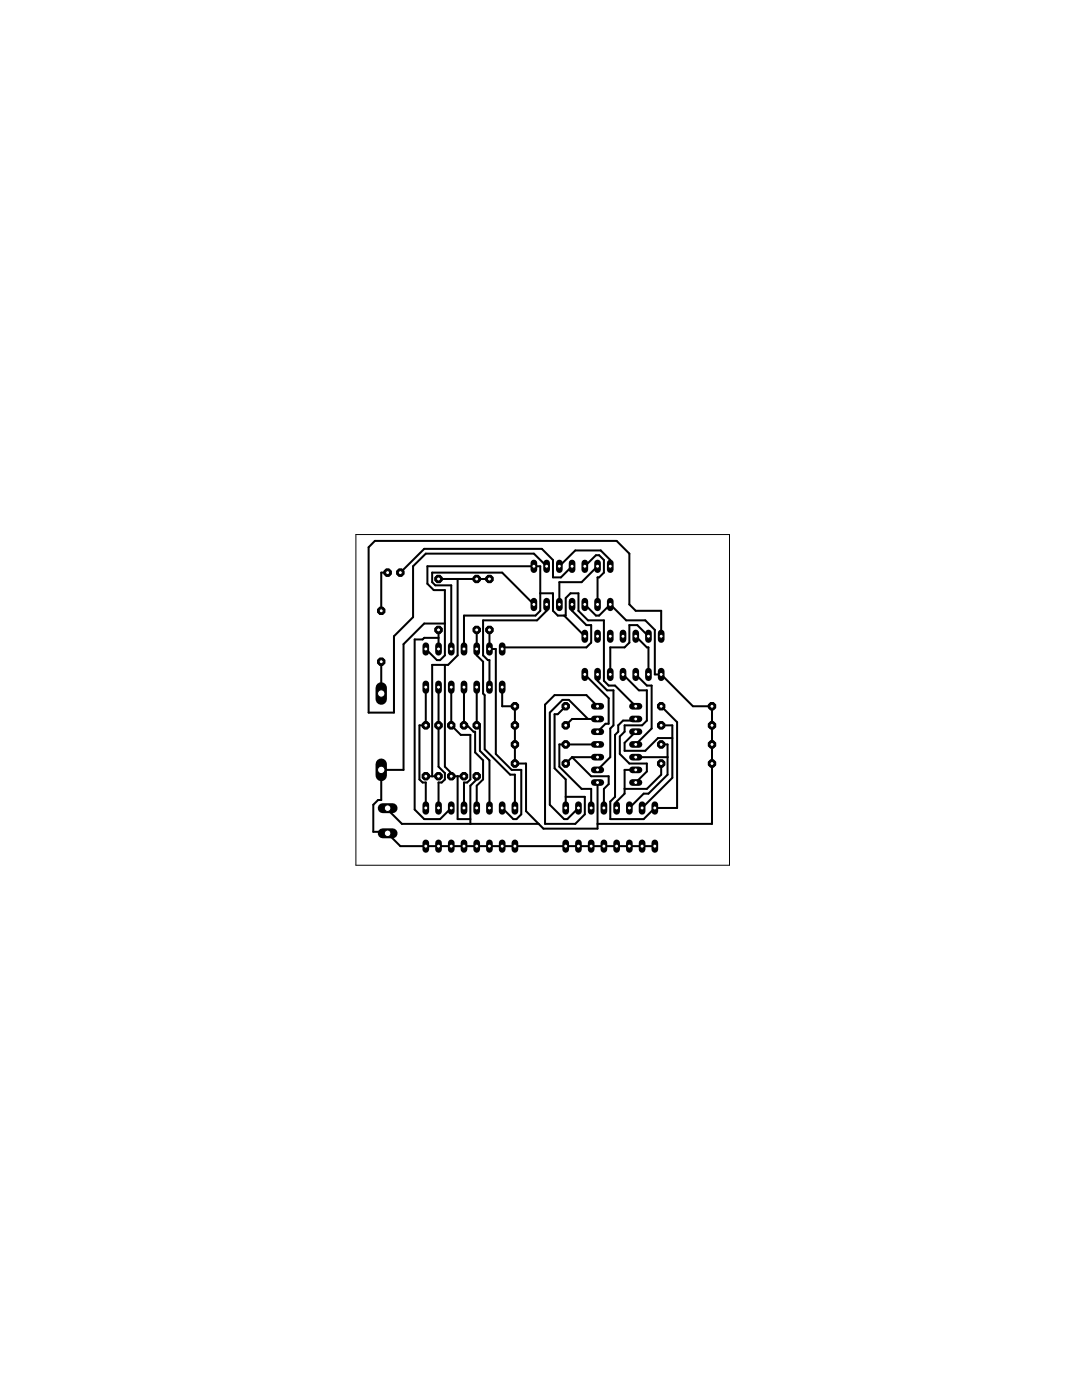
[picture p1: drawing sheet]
<svg xmlns="http://www.w3.org/2000/svg" width="216mm" height="279mm" viewBox="0 0 216 279" stroke-linecap="round" stroke-linejoin="round" font-family="sans-serif">
<g fill="none" stroke="#000" stroke-width=".4">
<path d="M77.3 114.3h-1.2v7.6M87.5 115.5h10.2M91.3 115.5v15.3l-1.9 1.9h-3.2v22.2M107.8 118.4h2.5v3.5l1 1h1.6v-3.5l.9-1h1.6v3.5l1.9 1.9h3.2v12.1l1 .9h1.2l4.2 4.1M109.1 113l-2.6-2.5h-21.5l-2.6 2.5v10.2l-3.8 3.8v15.2h-5v-33l1.2-1.3h48.2l2.6 2.6v10.1l1.3 1.3h5v5.1M111.6 113l3.2-3.1h5.1l1.9 1.9v1.2M114.2 113l-2.3 2.2h-1.6v-3.4l-2.2-2.3h-23.5l-4.7 4.8M116.7 113l2.2-2.2h.6l1 1v2.5l-1 .9h-.3v5.4M119.2 113l-3.1 3.2h-4.5v4.4M76.1 132.1v6.3M85 129.5l2.2 2.2h.6l1-.9v-13h-2.2l-1.3-1.3v-3.5h22.5v8.9l-1 1h-14.2v6.6M85 137.1v7.7h-1.3v10.8l.6 .6h.7v5"/>
<path d="M87.5 137.1v15.9l1.3 1.3v1.3l-.7 .6h-.6v5M87.5 127.3h-2.9l-.3 .3h-1.6v34l1.9 1.9h3.2l2.2-2.3M87.5 125.7v3.8M88.8 132.7v20.3l1.9 1.9M88.8 124.4h-4.2l-4.1 4.2v25h-4.4v6.1h-.7l-.9 .9v5.4h2.8v.3l2.6 2.6h50.8M90 137.1v7.7l1.9 1.9h2v8.9l-.7 .6h-.6v5M92.6 137.1v7.7h.6l1.3 1.2h.3v4.2l1.6 1.5v3.9l-1.3 1.2v4.4M95.1 125.7v5.1l1.3 1.3v6.3l.3 .3v10.8l5.1 5.1h.9v6.6M95.1 137.1v7.7h.7v5l1.9 1.9v9.5M97.7 125.7v3.8h1.2v21l3.2 3.1h1.9v8.9l-.9 1h-.7l-2.2-2.3M100.2 137.1v3.8h2.5v11.5h2.3v9.5l2.5 2.5M106.5 120.6l-6.3-6.3h-14v1.9l.7 .6h3.1v12.7"/>
<path d="M109.1 120.6v1.3l-1.9 1.9h-10.8v7l.9 .9h.4v5.4M112.6 122.9l4.1 4.1M114.2 120.6v1.3l2.8 2.9h1v3.4l-1 1h-16.5l-.3 .3M116.7 120.6l2.2 2.3h.6l2.3-2.3 3.1 3.2h3.9l1.9 1.9v8.9h1.2l6.4 6.3h3.8v23.5h-22.9M116.7 134.6l4.8 4.8v5h-.7l-1.6 1.6M119.2 134.6v1.3l1.9 1.9h1.3v7l-.6 .6v5.7l-2.6 2.5M124.3 134.6l3.2 3.2h1.6v6l-1 1h-3.5v1.2l-.9 1v3.5l1.9 1.9h3.5v1.6l-2.2 2.2M126.9 134.6l2.2 2.2h.9v8.6l-3.1 3.2M126.9 127l2.2 2.2h.3v5.4M129.4 127l-2.2-2.2h-1.6v3.4l-1 1h-2.8v5.4M85 154.9h2.5M90 154.9h2.6"/>
<path d="M91.3 154.9v8.6h2.6M95.1 154.9v.7l-1.2 1.2v7.6M112.9 140.9l-1.6 1.6h-.6v10.8l2.2 2.3v5.6M114.2 151.1l3.8 3.8h3.5v1.6l-1 .9v3.8M114.2 151.1l-1.3 1.3M114.2 151.1h5M117.3 143.5l-3.8-3.8h-1.3l-2.5 2.5v18.4l2.9 2.9h.6l2.2-2.3M119.2 156.2v9.2h-10.8l-.9-1M119.2 140.9l-2.2-2.2h-6.3l-1.9 1.9v23.8h6l1.9-1.9v-3.5h-3.8M119.2 143.5h-5l-1.3 1.3M119.2 148.6h-7.6v4.4l4.5 4.4h1.9v3.8M126.9 153.6h-2.3v4.8l-1.6 1.6v1.2"/>
<path d="M126.9 151.1h6.3M126.9 146l-2.3 2.3v1.5h4.2l2.5-2.5h2.9M131.9 140.9l3.2 3.2v17.1h-4.4l-2.3 2.3h-6.6v-3.5l.9-1v-12.3l.7-.7v-1.2l.9-1h2.2l.4-.3M131.9 144.8h2.3v10.4l-6.1 6M131.9 148.6h1.3v6l-3.8 3.8h-1l-2.8 2.8M131.9 152.4v2.2l-2.8 2.8h-4.5M77.3 161.3v.3l2.9 2.8h27.3"/>
</g>
<path d="M76.1 137.3v2.2" fill="none" stroke="#000" stroke-width="2.3"/>
<circle cx="76.1" cy="138.4" r=".74" fill="#fff" stroke="#000" stroke-width=".2"/>
<path d="M76.1 152.5v2.3" fill="none" stroke="#000" stroke-width="2.3"/>
<circle cx="76.1" cy="153.6" r=".74" fill="#fff" stroke="#000" stroke-width=".2"/>
<circle cx="77.3" cy="114.3" r=".71" fill="#000" stroke="#000" stroke-width=".2"/>
<circle cx="77.3" cy="114.3" r=".4" fill="#fff" stroke="#000" stroke-width=".2"/>
<circle cx="79.9" cy="114.3" r=".71" fill="#000" stroke="#000" stroke-width=".2"/>
<circle cx="79.9" cy="114.3" r=".4" fill="#fff" stroke="#000" stroke-width=".2"/>
<circle cx="76.1" cy="121.9" r=".71" fill="#000" stroke="#000" stroke-width=".2"/>
<circle cx="76.1" cy="121.9" r=".4" fill="#fff" stroke="#000" stroke-width=".2"/>
<circle cx="76.1" cy="132.1" r=".71" fill="#000" stroke="#000" stroke-width=".2"/>
<circle cx="76.1" cy="132.1" r=".4" fill="#fff" stroke="#000" stroke-width=".2"/>
<circle cx="102.7" cy="140.9" r=".71" fill="#000" stroke="#000" stroke-width=".2"/>
<circle cx="102.7" cy="140.9" r=".4" fill="#fff" stroke="#000" stroke-width=".2"/>
<circle cx="112.9" cy="140.9" r=".71" fill="#000" stroke="#000" stroke-width=".2"/>
<circle cx="112.9" cy="140.9" r=".4" fill="#fff" stroke="#000" stroke-width=".2"/>
<circle cx="102.7" cy="144.8" r=".71" fill="#000" stroke="#000" stroke-width=".2"/>
<circle cx="102.7" cy="144.8" r=".4" fill="#fff" stroke="#000" stroke-width=".2"/>
<circle cx="112.9" cy="144.8" r=".71" fill="#000" stroke="#000" stroke-width=".2"/>
<circle cx="112.9" cy="144.8" r=".4" fill="#fff" stroke="#000" stroke-width=".2"/>
<circle cx="102.7" cy="148.6" r=".71" fill="#000" stroke="#000" stroke-width=".2"/>
<circle cx="102.7" cy="148.6" r=".4" fill="#fff" stroke="#000" stroke-width=".2"/>
<circle cx="112.9" cy="148.6" r=".71" fill="#000" stroke="#000" stroke-width=".2"/>
<circle cx="112.9" cy="148.6" r=".4" fill="#fff" stroke="#000" stroke-width=".2"/>
<circle cx="102.7" cy="152.4" r=".71" fill="#000" stroke="#000" stroke-width=".2"/>
<circle cx="102.7" cy="152.4" r=".4" fill="#fff" stroke="#000" stroke-width=".2"/>
<circle cx="112.9" cy="152.4" r=".71" fill="#000" stroke="#000" stroke-width=".2"/>
<circle cx="112.9" cy="152.4" r=".4" fill="#fff" stroke="#000" stroke-width=".2"/>
<circle cx="142.1" cy="152.4" r=".71" fill="#000" stroke="#000" stroke-width=".2"/>
<circle cx="142.1" cy="152.4" r=".4" fill="#fff" stroke="#000" stroke-width=".2"/>
<circle cx="131.9" cy="152.4" r=".71" fill="#000" stroke="#000" stroke-width=".2"/>
<circle cx="131.9" cy="152.4" r=".4" fill="#fff" stroke="#000" stroke-width=".2"/>
<circle cx="142.1" cy="148.6" r=".71" fill="#000" stroke="#000" stroke-width=".2"/>
<circle cx="142.1" cy="148.6" r=".4" fill="#fff" stroke="#000" stroke-width=".2"/>
<circle cx="131.9" cy="148.6" r=".71" fill="#000" stroke="#000" stroke-width=".2"/>
<circle cx="131.9" cy="148.6" r=".4" fill="#fff" stroke="#000" stroke-width=".2"/>
<circle cx="142.1" cy="144.8" r=".71" fill="#000" stroke="#000" stroke-width=".2"/>
<circle cx="142.1" cy="144.8" r=".4" fill="#fff" stroke="#000" stroke-width=".2"/>
<circle cx="131.9" cy="144.8" r=".71" fill="#000" stroke="#000" stroke-width=".2"/>
<circle cx="131.9" cy="144.8" r=".4" fill="#fff" stroke="#000" stroke-width=".2"/>
<circle cx="142.1" cy="140.9" r=".71" fill="#000" stroke="#000" stroke-width=".2"/>
<circle cx="142.1" cy="140.9" r=".4" fill="#fff" stroke="#000" stroke-width=".2"/>
<circle cx="131.9" cy="140.9" r=".71" fill="#000" stroke="#000" stroke-width=".2"/>
<circle cx="131.9" cy="140.9" r=".4" fill="#fff" stroke="#000" stroke-width=".2"/>
<circle cx="85" cy="144.8" r=".71" fill="#000" stroke="#000" stroke-width=".2"/>
<circle cx="85" cy="144.8" r=".4" fill="#fff" stroke="#000" stroke-width=".2"/>
<circle cx="85" cy="154.9" r=".71" fill="#000" stroke="#000" stroke-width=".2"/>
<circle cx="85" cy="154.9" r=".4" fill="#fff" stroke="#000" stroke-width=".2"/>
<circle cx="87.5" cy="144.8" r=".71" fill="#000" stroke="#000" stroke-width=".2"/>
<circle cx="87.5" cy="144.8" r=".4" fill="#fff" stroke="#000" stroke-width=".2"/>
<circle cx="87.5" cy="154.9" r=".71" fill="#000" stroke="#000" stroke-width=".2"/>
<circle cx="87.5" cy="154.9" r=".4" fill="#fff" stroke="#000" stroke-width=".2"/>
<circle cx="87.5" cy="125.7" r=".71" fill="#000" stroke="#000" stroke-width=".2"/>
<circle cx="87.5" cy="125.7" r=".4" fill="#fff" stroke="#000" stroke-width=".2"/>
<circle cx="87.5" cy="115.5" r=".71" fill="#000" stroke="#000" stroke-width=".2"/>
<circle cx="87.5" cy="115.5" r=".4" fill="#fff" stroke="#000" stroke-width=".2"/>
<circle cx="90" cy="144.8" r=".71" fill="#000" stroke="#000" stroke-width=".2"/>
<circle cx="90" cy="144.8" r=".4" fill="#fff" stroke="#000" stroke-width=".2"/>
<circle cx="90" cy="154.9" r=".71" fill="#000" stroke="#000" stroke-width=".2"/>
<circle cx="90" cy="154.9" r=".4" fill="#fff" stroke="#000" stroke-width=".2"/>
<circle cx="92.6" cy="144.8" r=".71" fill="#000" stroke="#000" stroke-width=".2"/>
<circle cx="92.6" cy="144.8" r=".4" fill="#fff" stroke="#000" stroke-width=".2"/>
<circle cx="92.6" cy="154.9" r=".71" fill="#000" stroke="#000" stroke-width=".2"/>
<circle cx="92.6" cy="154.9" r=".4" fill="#fff" stroke="#000" stroke-width=".2"/>
<circle cx="95.1" cy="144.8" r=".71" fill="#000" stroke="#000" stroke-width=".2"/>
<circle cx="95.1" cy="144.8" r=".4" fill="#fff" stroke="#000" stroke-width=".2"/>
<circle cx="95.1" cy="154.9" r=".71" fill="#000" stroke="#000" stroke-width=".2"/>
<circle cx="95.1" cy="154.9" r=".4" fill="#fff" stroke="#000" stroke-width=".2"/>
<circle cx="97.7" cy="125.7" r=".71" fill="#000" stroke="#000" stroke-width=".2"/>
<circle cx="97.7" cy="125.7" r=".4" fill="#fff" stroke="#000" stroke-width=".2"/>
<circle cx="97.7" cy="115.5" r=".71" fill="#000" stroke="#000" stroke-width=".2"/>
<circle cx="97.7" cy="115.5" r=".4" fill="#fff" stroke="#000" stroke-width=".2"/>
<circle cx="95.1" cy="125.7" r=".71" fill="#000" stroke="#000" stroke-width=".2"/>
<circle cx="95.1" cy="125.7" r=".4" fill="#fff" stroke="#000" stroke-width=".2"/>
<circle cx="95.1" cy="115.5" r=".71" fill="#000" stroke="#000" stroke-width=".2"/>
<circle cx="95.1" cy="115.5" r=".4" fill="#fff" stroke="#000" stroke-width=".2"/>
<path d="M102.7 160.6v1.3" fill="none" stroke="#000" stroke-width="1.3"/>
<circle cx="102.7" cy="161.2" r=".4" fill="#fff" stroke="#000" stroke-width=".2"/>
<path d="M100.2 160.6v1.3" fill="none" stroke="#000" stroke-width="1.3"/>
<circle cx="100.2" cy="161.2" r=".4" fill="#fff" stroke="#000" stroke-width=".2"/>
<path d="M97.7 160.6v1.3" fill="none" stroke="#000" stroke-width="1.3"/>
<circle cx="97.7" cy="161.2" r=".4" fill="#fff" stroke="#000" stroke-width=".2"/>
<path d="M95.1 160.6v1.3" fill="none" stroke="#000" stroke-width="1.3"/>
<circle cx="95.1" cy="161.2" r=".4" fill="#fff" stroke="#000" stroke-width=".2"/>
<path d="M90 168.2v1.3" fill="none" stroke="#000" stroke-width="1.3"/>
<circle cx="90" cy="168.9" r=".4" fill="#fff" stroke="#000" stroke-width=".2"/>
<path d="M92.6 168.2v1.3" fill="none" stroke="#000" stroke-width="1.3"/>
<circle cx="92.6" cy="168.9" r=".4" fill="#fff" stroke="#000" stroke-width=".2"/>
<path d="M95.1 168.2v1.3" fill="none" stroke="#000" stroke-width="1.3"/>
<circle cx="95.1" cy="168.9" r=".4" fill="#fff" stroke="#000" stroke-width=".2"/>
<path d="M97.7 168.2v1.3" fill="none" stroke="#000" stroke-width="1.3"/>
<circle cx="97.7" cy="168.9" r=".4" fill="#fff" stroke="#000" stroke-width=".2"/>
<path d="M92.6 160.6v1.3" fill="none" stroke="#000" stroke-width="1.3"/>
<circle cx="92.6" cy="161.2" r=".4" fill="#fff" stroke="#000" stroke-width=".2"/>
<path d="M87.5 168.2v1.3" fill="none" stroke="#000" stroke-width="1.3"/>
<circle cx="87.5" cy="168.9" r=".4" fill="#fff" stroke="#000" stroke-width=".2"/>
<path d="M85 168.2v1.3" fill="none" stroke="#000" stroke-width="1.3"/>
<circle cx="85" cy="168.9" r=".4" fill="#fff" stroke="#000" stroke-width=".2"/>
<path d="M90 160.6v1.3" fill="none" stroke="#000" stroke-width="1.3"/>
<circle cx="90" cy="161.2" r=".4" fill="#fff" stroke="#000" stroke-width=".2"/>
<path d="M87.5 160.6v1.3" fill="none" stroke="#000" stroke-width="1.3"/>
<circle cx="87.5" cy="161.2" r=".4" fill="#fff" stroke="#000" stroke-width=".2"/>
<path d="M85 160.6v1.3" fill="none" stroke="#000" stroke-width="1.3"/>
<circle cx="85" cy="161.2" r=".4" fill="#fff" stroke="#000" stroke-width=".2"/>
<path d="M100.2 168.2v1.3" fill="none" stroke="#000" stroke-width="1.3"/>
<circle cx="100.2" cy="168.9" r=".4" fill="#fff" stroke="#000" stroke-width=".2"/>
<path d="M102.7 168.2v1.3" fill="none" stroke="#000" stroke-width="1.3"/>
<circle cx="102.7" cy="168.9" r=".4" fill="#fff" stroke="#000" stroke-width=".2"/>
<path d="M130.7 160.6v1.3" fill="none" stroke="#000" stroke-width="1.3"/>
<circle cx="130.7" cy="161.2" r=".4" fill="#fff" stroke="#000" stroke-width=".2"/>
<path d="M128.1 160.6v1.3" fill="none" stroke="#000" stroke-width="1.3"/>
<circle cx="128.1" cy="161.2" r=".4" fill="#fff" stroke="#000" stroke-width=".2"/>
<path d="M125.6 160.6v1.3" fill="none" stroke="#000" stroke-width="1.3"/>
<circle cx="125.6" cy="161.2" r=".4" fill="#fff" stroke="#000" stroke-width=".2"/>
<path d="M123 160.6v1.3" fill="none" stroke="#000" stroke-width="1.3"/>
<circle cx="123" cy="161.2" r=".4" fill="#fff" stroke="#000" stroke-width=".2"/>
<path d="M118 168.2v1.3" fill="none" stroke="#000" stroke-width="1.3"/>
<circle cx="118" cy="168.9" r=".4" fill="#fff" stroke="#000" stroke-width=".2"/>
<path d="M120.5 168.2v1.3" fill="none" stroke="#000" stroke-width="1.3"/>
<circle cx="120.5" cy="168.9" r=".4" fill="#fff" stroke="#000" stroke-width=".2"/>
<path d="M123 168.2v1.3" fill="none" stroke="#000" stroke-width="1.3"/>
<circle cx="123" cy="168.9" r=".4" fill="#fff" stroke="#000" stroke-width=".2"/>
<path d="M125.6 168.2v1.3" fill="none" stroke="#000" stroke-width="1.3"/>
<circle cx="125.6" cy="168.9" r=".4" fill="#fff" stroke="#000" stroke-width=".2"/>
<path d="M120.5 160.6v1.3" fill="none" stroke="#000" stroke-width="1.3"/>
<circle cx="120.5" cy="161.2" r=".4" fill="#fff" stroke="#000" stroke-width=".2"/>
<path d="M115.4 168.2v1.3" fill="none" stroke="#000" stroke-width="1.3"/>
<circle cx="115.4" cy="168.9" r=".4" fill="#fff" stroke="#000" stroke-width=".2"/>
<path d="M112.9 168.2v1.3" fill="none" stroke="#000" stroke-width="1.3"/>
<circle cx="112.9" cy="168.9" r=".4" fill="#fff" stroke="#000" stroke-width=".2"/>
<path d="M118 160.6v1.3" fill="none" stroke="#000" stroke-width="1.3"/>
<circle cx="118" cy="161.2" r=".4" fill="#fff" stroke="#000" stroke-width=".2"/>
<path d="M115.4 160.6v1.3" fill="none" stroke="#000" stroke-width="1.3"/>
<circle cx="115.4" cy="161.2" r=".4" fill="#fff" stroke="#000" stroke-width=".2"/>
<path d="M112.9 160.6v1.3" fill="none" stroke="#000" stroke-width="1.3"/>
<circle cx="112.9" cy="161.2" r=".4" fill="#fff" stroke="#000" stroke-width=".2"/>
<path d="M128.1 168.2v1.3" fill="none" stroke="#000" stroke-width="1.3"/>
<circle cx="128.1" cy="168.9" r=".4" fill="#fff" stroke="#000" stroke-width=".2"/>
<path d="M130.7 168.2v1.3" fill="none" stroke="#000" stroke-width="1.3"/>
<circle cx="130.7" cy="168.9" r=".4" fill="#fff" stroke="#000" stroke-width=".2"/>
<path d="M85 136.5v1.3" fill="none" stroke="#000" stroke-width="1.3"/>
<circle cx="85" cy="137.1" r=".4" fill="#fff" stroke="#000" stroke-width=".2"/>
<path d="M87.5 136.5v1.3" fill="none" stroke="#000" stroke-width="1.3"/>
<circle cx="87.5" cy="137.1" r=".4" fill="#fff" stroke="#000" stroke-width=".2"/>
<path d="M100.2 136.5v1.3" fill="none" stroke="#000" stroke-width="1.3"/>
<circle cx="100.2" cy="137.1" r=".4" fill="#fff" stroke="#000" stroke-width=".2"/>
<path d="M100.2 128.9v1.3" fill="none" stroke="#000" stroke-width="1.3"/>
<circle cx="100.2" cy="129.5" r=".4" fill="#fff" stroke="#000" stroke-width=".2"/>
<path d="M90 136.5v1.3" fill="none" stroke="#000" stroke-width="1.3"/>
<circle cx="90" cy="137.1" r=".4" fill="#fff" stroke="#000" stroke-width=".2"/>
<path d="M92.6 136.5v1.3" fill="none" stroke="#000" stroke-width="1.3"/>
<circle cx="92.6" cy="137.1" r=".4" fill="#fff" stroke="#000" stroke-width=".2"/>
<path d="M97.7 136.5v1.3" fill="none" stroke="#000" stroke-width="1.3"/>
<circle cx="97.7" cy="137.1" r=".4" fill="#fff" stroke="#000" stroke-width=".2"/>
<path d="M95.1 136.5v1.3" fill="none" stroke="#000" stroke-width="1.3"/>
<circle cx="95.1" cy="137.1" r=".4" fill="#fff" stroke="#000" stroke-width=".2"/>
<path d="M97.7 128.9v1.3" fill="none" stroke="#000" stroke-width="1.3"/>
<circle cx="97.7" cy="129.5" r=".4" fill="#fff" stroke="#000" stroke-width=".2"/>
<path d="M95.1 128.9v1.3" fill="none" stroke="#000" stroke-width="1.3"/>
<circle cx="95.1" cy="129.5" r=".4" fill="#fff" stroke="#000" stroke-width=".2"/>
<path d="M92.6 128.9v1.3" fill="none" stroke="#000" stroke-width="1.3"/>
<circle cx="92.6" cy="129.5" r=".4" fill="#fff" stroke="#000" stroke-width=".2"/>
<path d="M90 128.9v1.3" fill="none" stroke="#000" stroke-width="1.3"/>
<circle cx="90" cy="129.5" r=".4" fill="#fff" stroke="#000" stroke-width=".2"/>
<path d="M87.5 128.9v1.3" fill="none" stroke="#000" stroke-width="1.3"/>
<circle cx="87.5" cy="129.5" r=".4" fill="#fff" stroke="#000" stroke-width=".2"/>
<path d="M85 128.9v1.3" fill="none" stroke="#000" stroke-width="1.3"/>
<circle cx="85" cy="129.5" r=".4" fill="#fff" stroke="#000" stroke-width=".2"/>
<path d="M118.6 140.9h1.3" fill="none" stroke="#000" stroke-width="1.3"/>
<circle cx="119.2" cy="140.9" r=".4" fill="#fff" stroke="#000" stroke-width=".2"/>
<path d="M118.6 143.5h1.3" fill="none" stroke="#000" stroke-width="1.3"/>
<circle cx="119.2" cy="143.5" r=".4" fill="#fff" stroke="#000" stroke-width=".2"/>
<path d="M118.6 156.2h1.3" fill="none" stroke="#000" stroke-width="1.3"/>
<circle cx="119.2" cy="156.2" r=".4" fill="#fff" stroke="#000" stroke-width=".2"/>
<path d="M126.2 156.2h1.3" fill="none" stroke="#000" stroke-width="1.3"/>
<circle cx="126.9" cy="156.2" r=".4" fill="#fff" stroke="#000" stroke-width=".2"/>
<path d="M118.6 146h1.3" fill="none" stroke="#000" stroke-width="1.3"/>
<circle cx="119.2" cy="146" r=".4" fill="#fff" stroke="#000" stroke-width=".2"/>
<path d="M118.6 148.6h1.3" fill="none" stroke="#000" stroke-width="1.3"/>
<circle cx="119.2" cy="148.6" r=".4" fill="#fff" stroke="#000" stroke-width=".2"/>
<path d="M118.6 153.6h1.3" fill="none" stroke="#000" stroke-width="1.3"/>
<circle cx="119.2" cy="153.6" r=".4" fill="#fff" stroke="#000" stroke-width=".2"/>
<path d="M118.6 151.1h1.3" fill="none" stroke="#000" stroke-width="1.3"/>
<circle cx="119.2" cy="151.1" r=".4" fill="#fff" stroke="#000" stroke-width=".2"/>
<path d="M126.2 153.6h1.3" fill="none" stroke="#000" stroke-width="1.3"/>
<circle cx="126.9" cy="153.6" r=".4" fill="#fff" stroke="#000" stroke-width=".2"/>
<path d="M126.2 151.1h1.3" fill="none" stroke="#000" stroke-width="1.3"/>
<circle cx="126.9" cy="151.1" r=".4" fill="#fff" stroke="#000" stroke-width=".2"/>
<path d="M126.2 148.6h1.3" fill="none" stroke="#000" stroke-width="1.3"/>
<circle cx="126.9" cy="148.6" r=".4" fill="#fff" stroke="#000" stroke-width=".2"/>
<path d="M126.2 146h1.3" fill="none" stroke="#000" stroke-width="1.3"/>
<circle cx="126.9" cy="146" r=".4" fill="#fff" stroke="#000" stroke-width=".2"/>
<path d="M126.2 143.5h1.3" fill="none" stroke="#000" stroke-width="1.3"/>
<circle cx="126.9" cy="143.5" r=".4" fill="#fff" stroke="#000" stroke-width=".2"/>
<path d="M126.2 140.9h1.3" fill="none" stroke="#000" stroke-width="1.3"/>
<circle cx="126.9" cy="140.9" r=".4" fill="#fff" stroke="#000" stroke-width=".2"/>
<path d="M106.5 120v1.3" fill="none" stroke="#000" stroke-width="1.3"/>
<circle cx="106.5" cy="120.6" r=".4" fill="#fff" stroke="#000" stroke-width=".2"/>
<path d="M109.1 120v1.3" fill="none" stroke="#000" stroke-width="1.3"/>
<circle cx="109.1" cy="120.6" r=".4" fill="#fff" stroke="#000" stroke-width=".2"/>
<path d="M121.8 120v1.3" fill="none" stroke="#000" stroke-width="1.3"/>
<circle cx="121.8" cy="120.6" r=".4" fill="#fff" stroke="#000" stroke-width=".2"/>
<path d="M121.8 112.4v1.3" fill="none" stroke="#000" stroke-width="1.3"/>
<circle cx="121.8" cy="113" r=".4" fill="#fff" stroke="#000" stroke-width=".2"/>
<path d="M111.6 120v1.3" fill="none" stroke="#000" stroke-width="1.3"/>
<circle cx="111.6" cy="120.6" r=".4" fill="#fff" stroke="#000" stroke-width=".2"/>
<path d="M114.2 120v1.3" fill="none" stroke="#000" stroke-width="1.3"/>
<circle cx="114.2" cy="120.6" r=".4" fill="#fff" stroke="#000" stroke-width=".2"/>
<path d="M119.2 120v1.3" fill="none" stroke="#000" stroke-width="1.3"/>
<circle cx="119.2" cy="120.6" r=".4" fill="#fff" stroke="#000" stroke-width=".2"/>
<path d="M116.7 120v1.3" fill="none" stroke="#000" stroke-width="1.3"/>
<circle cx="116.7" cy="120.6" r=".4" fill="#fff" stroke="#000" stroke-width=".2"/>
<path d="M119.2 112.4v1.3" fill="none" stroke="#000" stroke-width="1.3"/>
<circle cx="119.2" cy="113" r=".4" fill="#fff" stroke="#000" stroke-width=".2"/>
<path d="M116.7 112.4v1.3" fill="none" stroke="#000" stroke-width="1.3"/>
<circle cx="116.7" cy="113" r=".4" fill="#fff" stroke="#000" stroke-width=".2"/>
<path d="M114.2 112.4v1.3" fill="none" stroke="#000" stroke-width="1.3"/>
<circle cx="114.2" cy="113" r=".4" fill="#fff" stroke="#000" stroke-width=".2"/>
<path d="M111.6 112.4v1.3" fill="none" stroke="#000" stroke-width="1.3"/>
<circle cx="111.6" cy="113" r=".4" fill="#fff" stroke="#000" stroke-width=".2"/>
<path d="M109.1 112.4v1.3" fill="none" stroke="#000" stroke-width="1.3"/>
<circle cx="109.1" cy="113" r=".4" fill="#fff" stroke="#000" stroke-width=".2"/>
<path d="M106.5 112.4v1.3" fill="none" stroke="#000" stroke-width="1.3"/>
<circle cx="106.5" cy="113" r=".4" fill="#fff" stroke="#000" stroke-width=".2"/>
<path d="M116.7 133.9v1.4" fill="none" stroke="#000" stroke-width="1.3"/>
<circle cx="116.7" cy="134.6" r=".4" fill="#fff" stroke="#000" stroke-width=".2"/>
<path d="M119.2 133.9v1.4" fill="none" stroke="#000" stroke-width="1.3"/>
<circle cx="119.2" cy="134.6" r=".4" fill="#fff" stroke="#000" stroke-width=".2"/>
<path d="M131.9 133.9v1.4" fill="none" stroke="#000" stroke-width="1.3"/>
<circle cx="131.9" cy="134.6" r=".4" fill="#fff" stroke="#000" stroke-width=".2"/>
<path d="M131.9 126.3v1.3" fill="none" stroke="#000" stroke-width="1.3"/>
<circle cx="131.9" cy="127" r=".4" fill="#fff" stroke="#000" stroke-width=".2"/>
<path d="M121.8 133.9v1.4" fill="none" stroke="#000" stroke-width="1.3"/>
<circle cx="121.8" cy="134.6" r=".4" fill="#fff" stroke="#000" stroke-width=".2"/>
<path d="M124.3 133.9v1.4" fill="none" stroke="#000" stroke-width="1.3"/>
<circle cx="124.3" cy="134.6" r=".4" fill="#fff" stroke="#000" stroke-width=".2"/>
<path d="M129.4 133.9v1.4" fill="none" stroke="#000" stroke-width="1.3"/>
<circle cx="129.4" cy="134.6" r=".4" fill="#fff" stroke="#000" stroke-width=".2"/>
<path d="M126.9 133.9v1.4" fill="none" stroke="#000" stroke-width="1.3"/>
<circle cx="126.9" cy="134.6" r=".4" fill="#fff" stroke="#000" stroke-width=".2"/>
<path d="M129.4 126.3v1.3" fill="none" stroke="#000" stroke-width="1.3"/>
<circle cx="129.4" cy="127" r=".4" fill="#fff" stroke="#000" stroke-width=".2"/>
<path d="M126.9 126.3v1.3" fill="none" stroke="#000" stroke-width="1.3"/>
<circle cx="126.9" cy="127" r=".4" fill="#fff" stroke="#000" stroke-width=".2"/>
<path d="M124.3 126.3v1.3" fill="none" stroke="#000" stroke-width="1.3"/>
<circle cx="124.3" cy="127" r=".4" fill="#fff" stroke="#000" stroke-width=".2"/>
<path d="M121.8 126.3v1.3" fill="none" stroke="#000" stroke-width="1.3"/>
<circle cx="121.8" cy="127" r=".4" fill="#fff" stroke="#000" stroke-width=".2"/>
<path d="M119.2 126.3v1.3" fill="none" stroke="#000" stroke-width="1.3"/>
<circle cx="119.2" cy="127" r=".4" fill="#fff" stroke="#000" stroke-width=".2"/>
<path d="M116.7 126.3v1.3" fill="none" stroke="#000" stroke-width="1.3"/>
<circle cx="116.7" cy="127" r=".4" fill="#fff" stroke="#000" stroke-width=".2"/>
<path d="M76.4 166.3h1.9" fill="none" stroke="#000" stroke-width="2"/>
<circle cx="77.3" cy="166.3" r=".66" fill="#fff" stroke="#000" stroke-width=".2"/>
<path d="M76.4 161.3h1.9" fill="none" stroke="#000" stroke-width="2"/>
<circle cx="77.3" cy="161.3" r=".66" fill="#fff" stroke="#000" stroke-width=".2"/>
<circle cx="85" cy="144.8" r=".8" fill="#000" stroke="#000" stroke-width=".2"/>
<circle cx="85" cy="144.8" r=".4" fill="#fff" stroke="#000" stroke-width=".2"/>
<circle cx="90" cy="144.8" r=".8" fill="#000" stroke="#000" stroke-width=".2"/>
<circle cx="90" cy="144.8" r=".4" fill="#fff" stroke="#000" stroke-width=".2"/>
<circle cx="87.5" cy="144.8" r=".8" fill="#000" stroke="#000" stroke-width=".2"/>
<circle cx="87.5" cy="144.8" r=".4" fill="#fff" stroke="#000" stroke-width=".2"/>
<circle cx="90" cy="154.9" r=".8" fill="#000" stroke="#000" stroke-width=".2"/>
<circle cx="90" cy="154.9" r=".4" fill="#fff" stroke="#000" stroke-width=".2"/>
<circle cx="87.5" cy="154.9" r=".8" fill="#000" stroke="#000" stroke-width=".2"/>
<circle cx="87.5" cy="154.9" r=".4" fill="#fff" stroke="#000" stroke-width=".2"/>
<circle cx="85" cy="154.9" r=".8" fill="#000" stroke="#000" stroke-width=".2"/>
<circle cx="85" cy="154.9" r=".4" fill="#fff" stroke="#000" stroke-width=".2"/>
<circle cx="95.1" cy="144.8" r=".8" fill="#000" stroke="#000" stroke-width=".2"/>
<circle cx="95.1" cy="144.8" r=".4" fill="#fff" stroke="#000" stroke-width=".2"/>
<circle cx="92.6" cy="144.8" r=".8" fill="#000" stroke="#000" stroke-width=".2"/>
<circle cx="92.6" cy="144.8" r=".4" fill="#fff" stroke="#000" stroke-width=".2"/>
<circle cx="95.1" cy="154.9" r=".8" fill="#000" stroke="#000" stroke-width=".2"/>
<circle cx="95.1" cy="154.9" r=".4" fill="#fff" stroke="#000" stroke-width=".2"/>
<circle cx="92.6" cy="154.9" r=".8" fill="#000" stroke="#000" stroke-width=".2"/>
<circle cx="92.6" cy="154.9" r=".4" fill="#fff" stroke="#000" stroke-width=".2"/>
<circle cx="102.7" cy="152.4" r=".8" fill="#000" stroke="#000" stroke-width=".2"/>
<circle cx="102.7" cy="152.4" r=".4" fill="#fff" stroke="#000" stroke-width=".2"/>
<circle cx="102.7" cy="148.6" r=".8" fill="#000" stroke="#000" stroke-width=".2"/>
<circle cx="102.7" cy="148.6" r=".4" fill="#fff" stroke="#000" stroke-width=".2"/>
<circle cx="102.7" cy="144.8" r=".8" fill="#000" stroke="#000" stroke-width=".2"/>
<circle cx="102.7" cy="144.8" r=".4" fill="#fff" stroke="#000" stroke-width=".2"/>
<circle cx="102.7" cy="140.9" r=".8" fill="#000" stroke="#000" stroke-width=".2"/>
<circle cx="102.7" cy="140.9" r=".4" fill="#fff" stroke="#000" stroke-width=".2"/>
<circle cx="112.9" cy="140.9" r=".8" fill="#000" stroke="#000" stroke-width=".2"/>
<circle cx="112.9" cy="140.9" r=".4" fill="#fff" stroke="#000" stroke-width=".2"/>
<circle cx="112.9" cy="144.8" r=".8" fill="#000" stroke="#000" stroke-width=".2"/>
<circle cx="112.9" cy="144.8" r=".4" fill="#fff" stroke="#000" stroke-width=".2"/>
<circle cx="112.9" cy="148.6" r=".8" fill="#000" stroke="#000" stroke-width=".2"/>
<circle cx="112.9" cy="148.6" r=".4" fill="#fff" stroke="#000" stroke-width=".2"/>
<circle cx="131.9" cy="148.6" r=".8" fill="#000" stroke="#000" stroke-width=".2"/>
<circle cx="131.9" cy="148.6" r=".4" fill="#fff" stroke="#000" stroke-width=".2"/>
<circle cx="131.9" cy="144.8" r=".8" fill="#000" stroke="#000" stroke-width=".2"/>
<circle cx="131.9" cy="144.8" r=".4" fill="#fff" stroke="#000" stroke-width=".2"/>
<circle cx="131.9" cy="140.9" r=".8" fill="#000" stroke="#000" stroke-width=".2"/>
<circle cx="131.9" cy="140.9" r=".4" fill="#fff" stroke="#000" stroke-width=".2"/>
<circle cx="131.9" cy="152.4" r=".8" fill="#000" stroke="#000" stroke-width=".2"/>
<circle cx="131.9" cy="152.4" r=".4" fill="#fff" stroke="#000" stroke-width=".2"/>
<circle cx="112.9" cy="152.4" r=".8" fill="#000" stroke="#000" stroke-width=".2"/>
<circle cx="112.9" cy="152.4" r=".4" fill="#fff" stroke="#000" stroke-width=".2"/>
<circle cx="142.1" cy="140.9" r=".8" fill="#000" stroke="#000" stroke-width=".2"/>
<circle cx="142.1" cy="140.9" r=".4" fill="#fff" stroke="#000" stroke-width=".2"/>
<circle cx="97.7" cy="115.5" r=".8" fill="#000" stroke="#000" stroke-width=".2"/>
<circle cx="97.7" cy="115.5" r=".4" fill="#fff" stroke="#000" stroke-width=".2"/>
<circle cx="87.5" cy="125.7" r=".8" fill="#000" stroke="#000" stroke-width=".2"/>
<circle cx="87.5" cy="125.7" r=".4" fill="#fff" stroke="#000" stroke-width=".2"/>
<circle cx="76.1" cy="121.9" r=".8" fill="#000" stroke="#000" stroke-width=".2"/>
<circle cx="76.1" cy="121.9" r=".4" fill="#fff" stroke="#000" stroke-width=".2"/>
<circle cx="142.1" cy="152.4" r=".8" fill="#000" stroke="#000" stroke-width=".2"/>
<circle cx="142.1" cy="152.4" r=".4" fill="#fff" stroke="#000" stroke-width=".2"/>
<circle cx="76.1" cy="132.1" r=".8" fill="#000" stroke="#000" stroke-width=".2"/>
<circle cx="76.1" cy="132.1" r=".4" fill="#fff" stroke="#000" stroke-width=".2"/>
<circle cx="97.7" cy="125.7" r=".8" fill="#000" stroke="#000" stroke-width=".2"/>
<circle cx="97.7" cy="125.7" r=".4" fill="#fff" stroke="#000" stroke-width=".2"/>
<circle cx="87.5" cy="115.5" r=".8" fill="#000" stroke="#000" stroke-width=".2"/>
<circle cx="87.5" cy="115.5" r=".4" fill="#fff" stroke="#000" stroke-width=".2"/>
<circle cx="95.1" cy="115.5" r=".8" fill="#000" stroke="#000" stroke-width=".2"/>
<circle cx="95.1" cy="115.5" r=".4" fill="#fff" stroke="#000" stroke-width=".2"/>
<circle cx="95.1" cy="125.7" r=".8" fill="#000" stroke="#000" stroke-width=".2"/>
<circle cx="95.1" cy="125.7" r=".4" fill="#fff" stroke="#000" stroke-width=".2"/>
<circle cx="142.1" cy="148.6" r=".8" fill="#000" stroke="#000" stroke-width=".2"/>
<circle cx="142.1" cy="148.6" r=".4" fill="#fff" stroke="#000" stroke-width=".2"/>
<circle cx="142.1" cy="144.8" r=".8" fill="#000" stroke="#000" stroke-width=".2"/>
<circle cx="142.1" cy="144.8" r=".4" fill="#fff" stroke="#000" stroke-width=".2"/>
<circle cx="79.9" cy="114.3" r=".8" fill="#000" stroke="#000" stroke-width=".2"/>
<circle cx="79.9" cy="114.3" r=".4" fill="#fff" stroke="#000" stroke-width=".2"/>
<circle cx="77.3" cy="114.3" r=".8" fill="#000" stroke="#000" stroke-width=".2"/>
<circle cx="77.3" cy="114.3" r=".4" fill="#fff" stroke="#000" stroke-width=".2"/>
<path d="M71 106.7h74.6v66h-74.6z" fill="none" stroke="#000" stroke-width=".2"/>
</svg>
